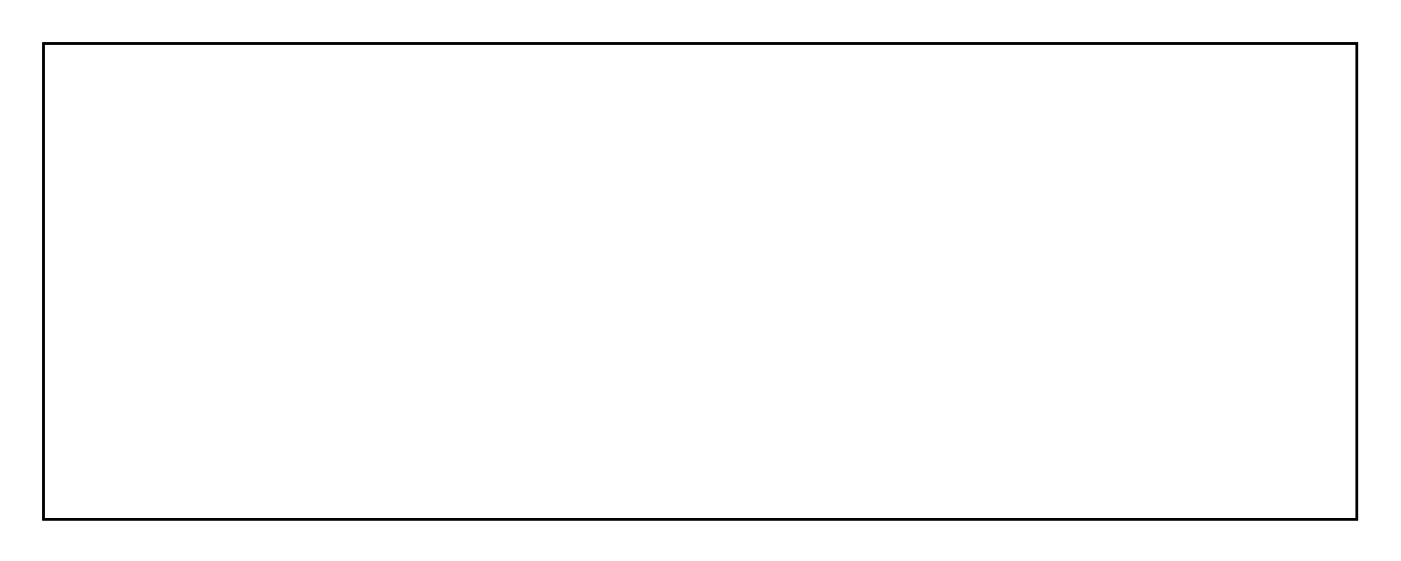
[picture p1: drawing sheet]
<svg xmlns="http://www.w3.org/2000/svg" width="117mm" height="47mm" viewBox="0 0 117 47" stroke-linecap="round" stroke-linejoin="round" font-family="sans-serif">
<path d="M3.6 3.6h109.8v39.8h-109.8z" fill="none" stroke="#000" stroke-width=".2"/>
<path d="M3.6 3.6v39.8h109.8v-39.8zM3.6 3.6h109.8v39.8h-109.8z" fill="#000"/>
<circle cx="10.3" cy="12.9" r=".74" fill="#fff"/>
<circle cx="10.3" cy="12.9" r=".74" fill="none" stroke="#fff" stroke-width=".76" stroke-linecap="butt"/>
<circle cx="35.7" cy="12.9" r=".74" fill="#fff"/>
<circle cx="35.7" cy="12.9" r=".74" fill="none" stroke="#fff" stroke-width=".76" stroke-linecap="butt"/>
<circle cx="10.3" cy="7.8" r=".74" fill="#fff"/>
<circle cx="10.3" cy="7.8" r=".74" fill="none" stroke="#fff" stroke-width=".76" stroke-linecap="butt"/>
<circle cx="86.5" cy="12.9" r=".74" fill="#fff"/>
<circle cx="86.5" cy="12.9" r=".74" fill="none" stroke="#fff" stroke-width=".76" stroke-linecap="butt"/>
<circle cx="86.5" cy="7.8" r=".74" fill="#fff"/>
<circle cx="86.5" cy="7.8" r=".74" fill="none" stroke="#fff" stroke-width=".76" stroke-linecap="butt"/>
<circle cx="61.1" cy="12.9" r=".74" fill="#fff"/>
<circle cx="61.1" cy="12.9" r=".74" fill="none" stroke="#fff" stroke-width=".76" stroke-linecap="butt"/>
<circle cx="61.1" cy="7.8" r=".74" fill="#fff"/>
<circle cx="61.1" cy="7.8" r=".74" fill="none" stroke="#fff" stroke-width=".76" stroke-linecap="butt"/>
<circle cx="35.7" cy="7.8" r=".74" fill="#fff"/>
<circle cx="35.7" cy="7.8" r=".74" fill="none" stroke="#fff" stroke-width=".76" stroke-linecap="butt"/>
<path d="M45.2 30h1.4v1.4h-1.4z" fill="#fff"/>
<path d="M45.2 30h1.4v1.4h-1.4z" fill="none" stroke="#fff" stroke-width=".76" stroke-linecap="butt"/>
<circle cx="45.9" cy="30.7" r=".7" fill="#fff"/>
<circle cx="45.9" cy="30.7" r=".7" fill="none" stroke="#fff" stroke-width=".76" stroke-linecap="butt"/>
<circle cx="45.9" cy="23.1" r=".7" fill="#fff"/>
<circle cx="45.9" cy="23.1" r=".7" fill="none" stroke="#fff" stroke-width=".76" stroke-linecap="butt"/>
<circle cx="43.3" cy="30.7" r=".7" fill="#fff"/>
<circle cx="43.3" cy="30.7" r=".7" fill="none" stroke="#fff" stroke-width=".76" stroke-linecap="butt"/>
<circle cx="43.3" cy="23.1" r=".7" fill="#fff"/>
<circle cx="43.3" cy="23.1" r=".7" fill="none" stroke="#fff" stroke-width=".76" stroke-linecap="butt"/>
<circle cx="40.8" cy="30.7" r=".7" fill="#fff"/>
<circle cx="40.8" cy="30.7" r=".7" fill="none" stroke="#fff" stroke-width=".76" stroke-linecap="butt"/>
<circle cx="40.8" cy="23.1" r=".7" fill="#fff"/>
<circle cx="40.8" cy="23.1" r=".7" fill="none" stroke="#fff" stroke-width=".76" stroke-linecap="butt"/>
<circle cx="38.2" cy="30.7" r=".7" fill="#fff"/>
<circle cx="38.2" cy="30.7" r=".7" fill="none" stroke="#fff" stroke-width=".76" stroke-linecap="butt"/>
<circle cx="38.2" cy="23.1" r=".7" fill="#fff"/>
<circle cx="38.2" cy="23.1" r=".7" fill="none" stroke="#fff" stroke-width=".76" stroke-linecap="butt"/>
<circle cx="35.7" cy="30.7" r=".7" fill="#fff"/>
<circle cx="35.7" cy="30.7" r=".7" fill="none" stroke="#fff" stroke-width=".76" stroke-linecap="butt"/>
<circle cx="35.7" cy="23.1" r=".7" fill="#fff"/>
<circle cx="35.7" cy="23.1" r=".7" fill="none" stroke="#fff" stroke-width=".76" stroke-linecap="butt"/>
<circle cx="33.2" cy="30.7" r=".7" fill="#fff"/>
<circle cx="33.2" cy="30.7" r=".7" fill="none" stroke="#fff" stroke-width=".76" stroke-linecap="butt"/>
<circle cx="33.2" cy="23.1" r=".7" fill="#fff"/>
<circle cx="33.2" cy="23.1" r=".7" fill="none" stroke="#fff" stroke-width=".76" stroke-linecap="butt"/>
<circle cx="30.6" cy="30.7" r=".7" fill="#fff"/>
<circle cx="30.6" cy="30.7" r=".7" fill="none" stroke="#fff" stroke-width=".76" stroke-linecap="butt"/>
<circle cx="30.6" cy="23.1" r=".7" fill="#fff"/>
<circle cx="30.6" cy="23.1" r=".7" fill="none" stroke="#fff" stroke-width=".76" stroke-linecap="butt"/>
<circle cx="28.1" cy="30.7" r=".7" fill="#fff"/>
<circle cx="28.1" cy="30.7" r=".7" fill="none" stroke="#fff" stroke-width=".76" stroke-linecap="butt"/>
<circle cx="28.1" cy="23.1" r=".7" fill="#fff"/>
<circle cx="28.1" cy="23.1" r=".7" fill="none" stroke="#fff" stroke-width=".76" stroke-linecap="butt"/>
<circle cx="25.5" cy="30.7" r=".7" fill="#fff"/>
<circle cx="25.5" cy="30.7" r=".7" fill="none" stroke="#fff" stroke-width=".76" stroke-linecap="butt"/>
<circle cx="25.5" cy="23.1" r=".7" fill="#fff"/>
<circle cx="25.5" cy="23.1" r=".7" fill="none" stroke="#fff" stroke-width=".76" stroke-linecap="butt"/>
<circle cx="23" cy="30.7" r=".7" fill="#fff"/>
<circle cx="23" cy="30.7" r=".7" fill="none" stroke="#fff" stroke-width=".76" stroke-linecap="butt"/>
<circle cx="23" cy="23.1" r=".7" fill="#fff"/>
<circle cx="23" cy="23.1" r=".7" fill="none" stroke="#fff" stroke-width=".76" stroke-linecap="butt"/>
<circle cx="20.5" cy="30.7" r=".7" fill="#fff"/>
<circle cx="20.5" cy="30.7" r=".7" fill="none" stroke="#fff" stroke-width=".76" stroke-linecap="butt"/>
<circle cx="20.5" cy="23.1" r=".7" fill="#fff"/>
<circle cx="20.5" cy="23.1" r=".7" fill="none" stroke="#fff" stroke-width=".76" stroke-linecap="butt"/>
<circle cx="17.9" cy="30.7" r=".7" fill="#fff"/>
<circle cx="17.9" cy="30.7" r=".7" fill="none" stroke="#fff" stroke-width=".76" stroke-linecap="butt"/>
<circle cx="17.9" cy="23.1" r=".7" fill="#fff"/>
<circle cx="17.9" cy="23.1" r=".7" fill="none" stroke="#fff" stroke-width=".76" stroke-linecap="butt"/>
<circle cx="15.4" cy="30.7" r=".7" fill="#fff"/>
<circle cx="15.4" cy="30.7" r=".7" fill="none" stroke="#fff" stroke-width=".76" stroke-linecap="butt"/>
<circle cx="15.4" cy="23.1" r=".7" fill="#fff"/>
<circle cx="15.4" cy="23.1" r=".7" fill="none" stroke="#fff" stroke-width=".76" stroke-linecap="butt"/>
<circle cx="12.8" cy="30.7" r=".7" fill="#fff"/>
<circle cx="12.8" cy="30.7" r=".7" fill="none" stroke="#fff" stroke-width=".76" stroke-linecap="butt"/>
<circle cx="12.8" cy="23.1" r=".7" fill="#fff"/>
<circle cx="12.8" cy="23.1" r=".7" fill="none" stroke="#fff" stroke-width=".76" stroke-linecap="butt"/>
<path d="M96 30h1.4v1.4h-1.4z" fill="#fff"/>
<path d="M96 30h1.4v1.4h-1.4z" fill="none" stroke="#fff" stroke-width=".76" stroke-linecap="butt"/>
<circle cx="96.7" cy="30.7" r=".7" fill="#fff"/>
<circle cx="96.7" cy="30.7" r=".7" fill="none" stroke="#fff" stroke-width=".76" stroke-linecap="butt"/>
<circle cx="96.7" cy="23.1" r=".7" fill="#fff"/>
<circle cx="96.7" cy="23.1" r=".7" fill="none" stroke="#fff" stroke-width=".76" stroke-linecap="butt"/>
<circle cx="94.1" cy="30.7" r=".7" fill="#fff"/>
<circle cx="94.1" cy="30.7" r=".7" fill="none" stroke="#fff" stroke-width=".76" stroke-linecap="butt"/>
<circle cx="94.1" cy="23.1" r=".7" fill="#fff"/>
<circle cx="94.1" cy="23.1" r=".7" fill="none" stroke="#fff" stroke-width=".76" stroke-linecap="butt"/>
<circle cx="91.6" cy="30.7" r=".7" fill="#fff"/>
<circle cx="91.6" cy="30.7" r=".7" fill="none" stroke="#fff" stroke-width=".76" stroke-linecap="butt"/>
<circle cx="91.6" cy="23.1" r=".7" fill="#fff"/>
<circle cx="91.6" cy="23.1" r=".7" fill="none" stroke="#fff" stroke-width=".76" stroke-linecap="butt"/>
<circle cx="89" cy="30.7" r=".7" fill="#fff"/>
<circle cx="89" cy="30.7" r=".7" fill="none" stroke="#fff" stroke-width=".76" stroke-linecap="butt"/>
<circle cx="89" cy="23.1" r=".7" fill="#fff"/>
<circle cx="89" cy="23.1" r=".7" fill="none" stroke="#fff" stroke-width=".76" stroke-linecap="butt"/>
<circle cx="86.5" cy="30.7" r=".7" fill="#fff"/>
<circle cx="86.5" cy="30.7" r=".7" fill="none" stroke="#fff" stroke-width=".76" stroke-linecap="butt"/>
<circle cx="86.5" cy="23.1" r=".7" fill="#fff"/>
<circle cx="86.5" cy="23.1" r=".7" fill="none" stroke="#fff" stroke-width=".76" stroke-linecap="butt"/>
<circle cx="84" cy="30.7" r=".7" fill="#fff"/>
<circle cx="84" cy="30.7" r=".7" fill="none" stroke="#fff" stroke-width=".76" stroke-linecap="butt"/>
<circle cx="84" cy="23.1" r=".7" fill="#fff"/>
<circle cx="84" cy="23.1" r=".7" fill="none" stroke="#fff" stroke-width=".76" stroke-linecap="butt"/>
<circle cx="81.4" cy="30.7" r=".7" fill="#fff"/>
<circle cx="81.4" cy="30.7" r=".7" fill="none" stroke="#fff" stroke-width=".76" stroke-linecap="butt"/>
<circle cx="81.4" cy="23.1" r=".7" fill="#fff"/>
<circle cx="81.4" cy="23.1" r=".7" fill="none" stroke="#fff" stroke-width=".76" stroke-linecap="butt"/>
<circle cx="78.9" cy="30.7" r=".7" fill="#fff"/>
<circle cx="78.9" cy="30.7" r=".7" fill="none" stroke="#fff" stroke-width=".76" stroke-linecap="butt"/>
<circle cx="78.9" cy="23.1" r=".7" fill="#fff"/>
<circle cx="78.9" cy="23.1" r=".7" fill="none" stroke="#fff" stroke-width=".76" stroke-linecap="butt"/>
<circle cx="76.3" cy="30.7" r=".7" fill="#fff"/>
<circle cx="76.3" cy="30.7" r=".7" fill="none" stroke="#fff" stroke-width=".76" stroke-linecap="butt"/>
<circle cx="76.3" cy="23.1" r=".7" fill="#fff"/>
<circle cx="76.3" cy="23.1" r=".7" fill="none" stroke="#fff" stroke-width=".76" stroke-linecap="butt"/>
<circle cx="73.8" cy="30.7" r=".7" fill="#fff"/>
<circle cx="73.8" cy="30.7" r=".7" fill="none" stroke="#fff" stroke-width=".76" stroke-linecap="butt"/>
<circle cx="73.8" cy="23.1" r=".7" fill="#fff"/>
<circle cx="73.8" cy="23.1" r=".7" fill="none" stroke="#fff" stroke-width=".76" stroke-linecap="butt"/>
<circle cx="71.3" cy="30.7" r=".7" fill="#fff"/>
<circle cx="71.3" cy="30.7" r=".7" fill="none" stroke="#fff" stroke-width=".76" stroke-linecap="butt"/>
<circle cx="71.3" cy="23.1" r=".7" fill="#fff"/>
<circle cx="71.3" cy="23.1" r=".7" fill="none" stroke="#fff" stroke-width=".76" stroke-linecap="butt"/>
<circle cx="68.7" cy="30.7" r=".7" fill="#fff"/>
<circle cx="68.7" cy="30.7" r=".7" fill="none" stroke="#fff" stroke-width=".76" stroke-linecap="butt"/>
<circle cx="68.7" cy="23.1" r=".7" fill="#fff"/>
<circle cx="68.7" cy="23.1" r=".7" fill="none" stroke="#fff" stroke-width=".76" stroke-linecap="butt"/>
<circle cx="66.2" cy="30.7" r=".7" fill="#fff"/>
<circle cx="66.2" cy="30.7" r=".7" fill="none" stroke="#fff" stroke-width=".76" stroke-linecap="butt"/>
<circle cx="66.2" cy="23.1" r=".7" fill="#fff"/>
<circle cx="66.2" cy="23.1" r=".7" fill="none" stroke="#fff" stroke-width=".76" stroke-linecap="butt"/>
<circle cx="63.6" cy="30.7" r=".7" fill="#fff"/>
<circle cx="63.6" cy="30.7" r=".7" fill="none" stroke="#fff" stroke-width=".76" stroke-linecap="butt"/>
<circle cx="63.6" cy="23.1" r=".7" fill="#fff"/>
<circle cx="63.6" cy="23.1" r=".7" fill="none" stroke="#fff" stroke-width=".76" stroke-linecap="butt"/>
<path d="M108.6 7.1h1.5v1.5h-1.5z" fill="#fff"/>
<path d="M108.6 7.1h1.5v1.5h-1.5z" fill="none" stroke="#fff" stroke-width=".76" stroke-linecap="butt"/>
<circle cx="109.4" cy="7.8" r=".76" fill="#fff"/>
<circle cx="109.4" cy="7.8" r=".76" fill="none" stroke="#fff" stroke-width=".76" stroke-linecap="butt"/>
<circle cx="106.8" cy="7.8" r=".76" fill="#fff"/>
<circle cx="106.8" cy="7.8" r=".76" fill="none" stroke="#fff" stroke-width=".76" stroke-linecap="butt"/>
<circle cx="104.3" cy="7.8" r=".76" fill="#fff"/>
<circle cx="104.3" cy="7.8" r=".76" fill="none" stroke="#fff" stroke-width=".76" stroke-linecap="butt"/>
<circle cx="101.7" cy="7.8" r=".76" fill="#fff"/>
<circle cx="101.7" cy="7.8" r=".76" fill="none" stroke="#fff" stroke-width=".76" stroke-linecap="butt"/>
<circle cx="99.2" cy="7.8" r=".76" fill="#fff"/>
<circle cx="99.2" cy="7.8" r=".76" fill="none" stroke="#fff" stroke-width=".76" stroke-linecap="butt"/>
<circle cx="96.7" cy="7.8" r=".76" fill="#fff"/>
<circle cx="96.7" cy="7.8" r=".76" fill="none" stroke="#fff" stroke-width=".76" stroke-linecap="butt"/>
<circle cx="94.1" cy="7.8" r=".76" fill="#fff"/>
<circle cx="94.1" cy="7.8" r=".76" fill="none" stroke="#fff" stroke-width=".76" stroke-linecap="butt"/>
<circle cx="91.6" cy="7.8" r=".76" fill="#fff"/>
<circle cx="91.6" cy="7.8" r=".76" fill="none" stroke="#fff" stroke-width=".76" stroke-linecap="butt"/>
<circle cx="89" cy="7.8" r=".76" fill="#fff"/>
<circle cx="89" cy="7.8" r=".76" fill="none" stroke="#fff" stroke-width=".76" stroke-linecap="butt"/>
<path d="M83.2 7.1h1.5v1.5h-1.5z" fill="#fff"/>
<path d="M83.2 7.1h1.5v1.5h-1.5z" fill="none" stroke="#fff" stroke-width=".76" stroke-linecap="butt"/>
<circle cx="84" cy="7.8" r=".76" fill="#fff"/>
<circle cx="84" cy="7.8" r=".76" fill="none" stroke="#fff" stroke-width=".76" stroke-linecap="butt"/>
<circle cx="81.4" cy="7.8" r=".76" fill="#fff"/>
<circle cx="81.4" cy="7.8" r=".76" fill="none" stroke="#fff" stroke-width=".76" stroke-linecap="butt"/>
<circle cx="78.9" cy="7.8" r=".76" fill="#fff"/>
<circle cx="78.9" cy="7.8" r=".76" fill="none" stroke="#fff" stroke-width=".76" stroke-linecap="butt"/>
<circle cx="76.3" cy="7.8" r=".76" fill="#fff"/>
<circle cx="76.3" cy="7.8" r=".76" fill="none" stroke="#fff" stroke-width=".76" stroke-linecap="butt"/>
<circle cx="73.8" cy="7.8" r=".76" fill="#fff"/>
<circle cx="73.8" cy="7.8" r=".76" fill="none" stroke="#fff" stroke-width=".76" stroke-linecap="butt"/>
<circle cx="71.3" cy="7.8" r=".76" fill="#fff"/>
<circle cx="71.3" cy="7.8" r=".76" fill="none" stroke="#fff" stroke-width=".76" stroke-linecap="butt"/>
<circle cx="68.7" cy="7.8" r=".76" fill="#fff"/>
<circle cx="68.7" cy="7.8" r=".76" fill="none" stroke="#fff" stroke-width=".76" stroke-linecap="butt"/>
<circle cx="66.2" cy="7.8" r=".76" fill="#fff"/>
<circle cx="66.2" cy="7.8" r=".76" fill="none" stroke="#fff" stroke-width=".76" stroke-linecap="butt"/>
<circle cx="63.6" cy="7.8" r=".76" fill="#fff"/>
<circle cx="63.6" cy="7.8" r=".76" fill="none" stroke="#fff" stroke-width=".76" stroke-linecap="butt"/>
<path d="M57.8 7.1h1.5v1.5h-1.5z" fill="#fff"/>
<path d="M57.8 7.1h1.5v1.5h-1.5z" fill="none" stroke="#fff" stroke-width=".76" stroke-linecap="butt"/>
<circle cx="58.6" cy="7.8" r=".76" fill="#fff"/>
<circle cx="58.6" cy="7.8" r=".76" fill="none" stroke="#fff" stroke-width=".76" stroke-linecap="butt"/>
<circle cx="56" cy="7.8" r=".76" fill="#fff"/>
<circle cx="56" cy="7.8" r=".76" fill="none" stroke="#fff" stroke-width=".76" stroke-linecap="butt"/>
<circle cx="53.5" cy="7.8" r=".76" fill="#fff"/>
<circle cx="53.5" cy="7.8" r=".76" fill="none" stroke="#fff" stroke-width=".76" stroke-linecap="butt"/>
<circle cx="50.9" cy="7.8" r=".76" fill="#fff"/>
<circle cx="50.9" cy="7.8" r=".76" fill="none" stroke="#fff" stroke-width=".76" stroke-linecap="butt"/>
<circle cx="48.4" cy="7.8" r=".76" fill="#fff"/>
<circle cx="48.4" cy="7.8" r=".76" fill="none" stroke="#fff" stroke-width=".76" stroke-linecap="butt"/>
<circle cx="45.9" cy="7.8" r=".76" fill="#fff"/>
<circle cx="45.9" cy="7.8" r=".76" fill="none" stroke="#fff" stroke-width=".76" stroke-linecap="butt"/>
<circle cx="43.3" cy="7.8" r=".76" fill="#fff"/>
<circle cx="43.3" cy="7.8" r=".76" fill="none" stroke="#fff" stroke-width=".76" stroke-linecap="butt"/>
<circle cx="40.8" cy="7.8" r=".76" fill="#fff"/>
<circle cx="40.8" cy="7.8" r=".76" fill="none" stroke="#fff" stroke-width=".76" stroke-linecap="butt"/>
<circle cx="38.2" cy="7.8" r=".76" fill="#fff"/>
<circle cx="38.2" cy="7.8" r=".76" fill="none" stroke="#fff" stroke-width=".76" stroke-linecap="butt"/>
<path d="M32.4 7.1h1.5v1.5h-1.5z" fill="#fff"/>
<path d="M32.4 7.1h1.5v1.5h-1.5z" fill="none" stroke="#fff" stroke-width=".76" stroke-linecap="butt"/>
<circle cx="33.2" cy="7.8" r=".76" fill="#fff"/>
<circle cx="33.2" cy="7.8" r=".76" fill="none" stroke="#fff" stroke-width=".76" stroke-linecap="butt"/>
<circle cx="30.6" cy="7.8" r=".76" fill="#fff"/>
<circle cx="30.6" cy="7.8" r=".76" fill="none" stroke="#fff" stroke-width=".76" stroke-linecap="butt"/>
<circle cx="28.1" cy="7.8" r=".76" fill="#fff"/>
<circle cx="28.1" cy="7.8" r=".76" fill="none" stroke="#fff" stroke-width=".76" stroke-linecap="butt"/>
<circle cx="25.5" cy="7.8" r=".76" fill="#fff"/>
<circle cx="25.5" cy="7.8" r=".76" fill="none" stroke="#fff" stroke-width=".76" stroke-linecap="butt"/>
<circle cx="23" cy="7.8" r=".76" fill="#fff"/>
<circle cx="23" cy="7.8" r=".76" fill="none" stroke="#fff" stroke-width=".76" stroke-linecap="butt"/>
<circle cx="20.5" cy="7.8" r=".76" fill="#fff"/>
<circle cx="20.5" cy="7.8" r=".76" fill="none" stroke="#fff" stroke-width=".76" stroke-linecap="butt"/>
<circle cx="17.9" cy="7.8" r=".76" fill="#fff"/>
<circle cx="17.9" cy="7.8" r=".76" fill="none" stroke="#fff" stroke-width=".76" stroke-linecap="butt"/>
<circle cx="15.4" cy="7.8" r=".76" fill="#fff"/>
<circle cx="15.4" cy="7.8" r=".76" fill="none" stroke="#fff" stroke-width=".76" stroke-linecap="butt"/>
<circle cx="12.8" cy="7.8" r=".76" fill="#fff"/>
<circle cx="12.8" cy="7.8" r=".76" fill="none" stroke="#fff" stroke-width=".76" stroke-linecap="butt"/>
<path d="M108.6 12.1h1.5v1.6h-1.5z" fill="#fff"/>
<path d="M108.6 12.1h1.5v1.6h-1.5z" fill="none" stroke="#fff" stroke-width=".76" stroke-linecap="butt"/>
<circle cx="109.4" cy="12.9" r=".76" fill="#fff"/>
<circle cx="109.4" cy="12.9" r=".76" fill="none" stroke="#fff" stroke-width=".76" stroke-linecap="butt"/>
<circle cx="106.8" cy="12.9" r=".76" fill="#fff"/>
<circle cx="106.8" cy="12.9" r=".76" fill="none" stroke="#fff" stroke-width=".76" stroke-linecap="butt"/>
<circle cx="104.3" cy="12.9" r=".76" fill="#fff"/>
<circle cx="104.3" cy="12.9" r=".76" fill="none" stroke="#fff" stroke-width=".76" stroke-linecap="butt"/>
<circle cx="101.7" cy="12.9" r=".76" fill="#fff"/>
<circle cx="101.7" cy="12.9" r=".76" fill="none" stroke="#fff" stroke-width=".76" stroke-linecap="butt"/>
<circle cx="99.2" cy="12.9" r=".76" fill="#fff"/>
<circle cx="99.2" cy="12.9" r=".76" fill="none" stroke="#fff" stroke-width=".76" stroke-linecap="butt"/>
<circle cx="96.7" cy="12.9" r=".76" fill="#fff"/>
<circle cx="96.7" cy="12.9" r=".76" fill="none" stroke="#fff" stroke-width=".76" stroke-linecap="butt"/>
<circle cx="94.1" cy="12.9" r=".76" fill="#fff"/>
<circle cx="94.1" cy="12.9" r=".76" fill="none" stroke="#fff" stroke-width=".76" stroke-linecap="butt"/>
<circle cx="91.6" cy="12.9" r=".76" fill="#fff"/>
<circle cx="91.6" cy="12.9" r=".76" fill="none" stroke="#fff" stroke-width=".76" stroke-linecap="butt"/>
<circle cx="89" cy="12.9" r=".76" fill="#fff"/>
<circle cx="89" cy="12.9" r=".76" fill="none" stroke="#fff" stroke-width=".76" stroke-linecap="butt"/>
<path d="M83.2 12.1h1.5v1.6h-1.5z" fill="#fff"/>
<path d="M83.2 12.1h1.5v1.6h-1.5z" fill="none" stroke="#fff" stroke-width=".76" stroke-linecap="butt"/>
<circle cx="84" cy="12.9" r=".76" fill="#fff"/>
<circle cx="84" cy="12.9" r=".76" fill="none" stroke="#fff" stroke-width=".76" stroke-linecap="butt"/>
<circle cx="81.4" cy="12.9" r=".76" fill="#fff"/>
<circle cx="81.4" cy="12.9" r=".76" fill="none" stroke="#fff" stroke-width=".76" stroke-linecap="butt"/>
<circle cx="78.9" cy="12.9" r=".76" fill="#fff"/>
<circle cx="78.9" cy="12.9" r=".76" fill="none" stroke="#fff" stroke-width=".76" stroke-linecap="butt"/>
<circle cx="76.3" cy="12.9" r=".76" fill="#fff"/>
<circle cx="76.3" cy="12.9" r=".76" fill="none" stroke="#fff" stroke-width=".76" stroke-linecap="butt"/>
<circle cx="73.8" cy="12.9" r=".76" fill="#fff"/>
<circle cx="73.8" cy="12.9" r=".76" fill="none" stroke="#fff" stroke-width=".76" stroke-linecap="butt"/>
<circle cx="71.3" cy="12.9" r=".76" fill="#fff"/>
<circle cx="71.3" cy="12.9" r=".76" fill="none" stroke="#fff" stroke-width=".76" stroke-linecap="butt"/>
<circle cx="68.7" cy="12.9" r=".76" fill="#fff"/>
<circle cx="68.7" cy="12.9" r=".76" fill="none" stroke="#fff" stroke-width=".76" stroke-linecap="butt"/>
<circle cx="66.2" cy="12.9" r=".76" fill="#fff"/>
<circle cx="66.2" cy="12.9" r=".76" fill="none" stroke="#fff" stroke-width=".76" stroke-linecap="butt"/>
<circle cx="63.6" cy="12.9" r=".76" fill="#fff"/>
<circle cx="63.6" cy="12.9" r=".76" fill="none" stroke="#fff" stroke-width=".76" stroke-linecap="butt"/>
<path d="M57.8 12.1h1.5v1.6h-1.5z" fill="#fff"/>
<path d="M57.8 12.1h1.5v1.6h-1.5z" fill="none" stroke="#fff" stroke-width=".76" stroke-linecap="butt"/>
<circle cx="58.6" cy="12.9" r=".76" fill="#fff"/>
<circle cx="58.6" cy="12.9" r=".76" fill="none" stroke="#fff" stroke-width=".76" stroke-linecap="butt"/>
<circle cx="56" cy="12.9" r=".76" fill="#fff"/>
<circle cx="56" cy="12.9" r=".76" fill="none" stroke="#fff" stroke-width=".76" stroke-linecap="butt"/>
<circle cx="53.5" cy="12.9" r=".76" fill="#fff"/>
<circle cx="53.5" cy="12.9" r=".76" fill="none" stroke="#fff" stroke-width=".76" stroke-linecap="butt"/>
<circle cx="50.9" cy="12.9" r=".76" fill="#fff"/>
<circle cx="50.9" cy="12.9" r=".76" fill="none" stroke="#fff" stroke-width=".76" stroke-linecap="butt"/>
<circle cx="48.4" cy="12.9" r=".76" fill="#fff"/>
<circle cx="48.4" cy="12.9" r=".76" fill="none" stroke="#fff" stroke-width=".76" stroke-linecap="butt"/>
<circle cx="45.9" cy="12.9" r=".76" fill="#fff"/>
<circle cx="45.9" cy="12.9" r=".76" fill="none" stroke="#fff" stroke-width=".76" stroke-linecap="butt"/>
<circle cx="43.3" cy="12.9" r=".76" fill="#fff"/>
<circle cx="43.3" cy="12.9" r=".76" fill="none" stroke="#fff" stroke-width=".76" stroke-linecap="butt"/>
<circle cx="40.8" cy="12.9" r=".76" fill="#fff"/>
<circle cx="40.8" cy="12.9" r=".76" fill="none" stroke="#fff" stroke-width=".76" stroke-linecap="butt"/>
<circle cx="38.2" cy="12.9" r=".76" fill="#fff"/>
<circle cx="38.2" cy="12.9" r=".76" fill="none" stroke="#fff" stroke-width=".76" stroke-linecap="butt"/>
<path d="M32.4 12.1h1.5v1.6h-1.5z" fill="#fff"/>
<path d="M32.4 12.1h1.5v1.6h-1.5z" fill="none" stroke="#fff" stroke-width=".76" stroke-linecap="butt"/>
<circle cx="33.2" cy="12.9" r=".76" fill="#fff"/>
<circle cx="33.2" cy="12.9" r=".76" fill="none" stroke="#fff" stroke-width=".76" stroke-linecap="butt"/>
<circle cx="30.6" cy="12.9" r=".76" fill="#fff"/>
<circle cx="30.6" cy="12.9" r=".76" fill="none" stroke="#fff" stroke-width=".76" stroke-linecap="butt"/>
<circle cx="28.1" cy="12.9" r=".76" fill="#fff"/>
<circle cx="28.1" cy="12.9" r=".76" fill="none" stroke="#fff" stroke-width=".76" stroke-linecap="butt"/>
<circle cx="25.5" cy="12.9" r=".76" fill="#fff"/>
<circle cx="25.5" cy="12.9" r=".76" fill="none" stroke="#fff" stroke-width=".76" stroke-linecap="butt"/>
<circle cx="23" cy="12.9" r=".76" fill="#fff"/>
<circle cx="23" cy="12.9" r=".76" fill="none" stroke="#fff" stroke-width=".76" stroke-linecap="butt"/>
<circle cx="20.5" cy="12.9" r=".76" fill="#fff"/>
<circle cx="20.5" cy="12.9" r=".76" fill="none" stroke="#fff" stroke-width=".76" stroke-linecap="butt"/>
<circle cx="17.9" cy="12.9" r=".76" fill="#fff"/>
<circle cx="17.9" cy="12.9" r=".76" fill="none" stroke="#fff" stroke-width=".76" stroke-linecap="butt"/>
<circle cx="15.4" cy="12.9" r=".76" fill="#fff"/>
<circle cx="15.4" cy="12.9" r=".76" fill="none" stroke="#fff" stroke-width=".76" stroke-linecap="butt"/>
<circle cx="12.8" cy="12.9" r=".76" fill="#fff"/>
<circle cx="12.8" cy="12.9" r=".76" fill="none" stroke="#fff" stroke-width=".76" stroke-linecap="butt"/>
<circle cx="25.5" cy="35.8" r=".35" fill="#fff"/>
<circle cx="25.5" cy="35.8" r=".35" fill="none" stroke="#fff" stroke-width=".55"/>
<circle cx="23" cy="40.8" r=".35" fill="#fff"/>
<circle cx="23" cy="40.8" r=".35" fill="none" stroke="#fff" stroke-width=".55"/>
<circle cx="17.9" cy="38.9" r=".35" fill="#fff"/>
<circle cx="17.9" cy="38.9" r=".35" fill="none" stroke="#fff" stroke-width=".55"/>
<circle cx="51.6" cy="28.8" r=".35" fill="#fff"/>
<circle cx="51.6" cy="28.8" r=".35" fill="none" stroke="#fff" stroke-width=".55"/>
<circle cx="52.8" cy="27.5" r=".35" fill="#fff"/>
<circle cx="52.8" cy="27.5" r=".35" fill="none" stroke="#fff" stroke-width=".55"/>
<circle cx="54.1" cy="26.2" r=".35" fill="#fff"/>
<circle cx="54.1" cy="26.2" r=".35" fill="none" stroke="#fff" stroke-width=".55"/>
<circle cx="55.4" cy="23.7" r=".35" fill="#fff"/>
<circle cx="55.4" cy="23.7" r=".35" fill="none" stroke="#fff" stroke-width=".55"/>
<circle cx="56.6" cy="19.3" r=".35" fill="#fff"/>
<circle cx="56.6" cy="19.3" r=".35" fill="none" stroke="#fff" stroke-width=".55"/>
<circle cx="58.6" cy="25.6" r=".74" fill="#fff"/>
<circle cx="58.6" cy="25.6" r=".74" fill="none" stroke="#fff" stroke-width=".76" stroke-linecap="butt"/>
<circle cx="58.6" cy="28.1" r=".74" fill="#fff"/>
<circle cx="58.6" cy="28.1" r=".74" fill="none" stroke="#fff" stroke-width=".76" stroke-linecap="butt"/>
<circle cx="58.6" cy="30.7" r=".74" fill="#fff"/>
<circle cx="58.6" cy="30.7" r=".74" fill="none" stroke="#fff" stroke-width=".76" stroke-linecap="butt"/>
<circle cx="61.1" cy="25.6" r=".74" fill="#fff"/>
<circle cx="61.1" cy="25.6" r=".74" fill="none" stroke="#fff" stroke-width=".76" stroke-linecap="butt"/>
<circle cx="61.1" cy="28.1" r=".74" fill="#fff"/>
<circle cx="61.1" cy="28.1" r=".74" fill="none" stroke="#fff" stroke-width=".76" stroke-linecap="butt"/>
<circle cx="61.1" cy="30.7" r=".74" fill="#fff"/>
<circle cx="61.1" cy="30.7" r=".74" fill="none" stroke="#fff" stroke-width=".76" stroke-linecap="butt"/>
<circle cx="68.7" cy="28.2" r=".35" fill="#fff"/>
<circle cx="68.7" cy="28.2" r=".35" fill="none" stroke="#fff" stroke-width=".55"/>
<circle cx="58.6" cy="40.8" r=".35" fill="#fff"/>
<circle cx="58.6" cy="40.8" r=".35" fill="none" stroke="#fff" stroke-width=".55"/>
<circle cx="7.8" cy="25.6" r=".74" fill="#fff"/>
<circle cx="7.8" cy="25.6" r=".74" fill="none" stroke="#fff" stroke-width=".76" stroke-linecap="butt"/>
<circle cx="7.8" cy="28.1" r=".74" fill="#fff"/>
<circle cx="7.8" cy="28.1" r=".74" fill="none" stroke="#fff" stroke-width=".76" stroke-linecap="butt"/>
<circle cx="7.8" cy="30.7" r=".74" fill="#fff"/>
<circle cx="7.8" cy="30.7" r=".74" fill="none" stroke="#fff" stroke-width=".76" stroke-linecap="butt"/>
<circle cx="7.8" cy="33.2" r=".74" fill="#fff"/>
<circle cx="7.8" cy="33.2" r=".74" fill="none" stroke="#fff" stroke-width=".76" stroke-linecap="butt"/>
<circle cx="7.8" cy="35.8" r=".74" fill="#fff"/>
<circle cx="7.8" cy="35.8" r=".74" fill="none" stroke="#fff" stroke-width=".76" stroke-linecap="butt"/>
<circle cx="7.8" cy="38.3" r=".74" fill="#fff"/>
<circle cx="7.8" cy="38.3" r=".74" fill="none" stroke="#fff" stroke-width=".76" stroke-linecap="butt"/>
<circle cx="7.8" cy="40.8" r=".74" fill="#fff"/>
<circle cx="7.8" cy="40.8" r=".74" fill="none" stroke="#fff" stroke-width=".76" stroke-linecap="butt"/>
<circle cx="109.7" cy="25.6" r=".74" fill="#fff"/>
<circle cx="109.7" cy="25.6" r=".74" fill="none" stroke="#fff" stroke-width=".76" stroke-linecap="butt"/>
<circle cx="109.7" cy="28.1" r=".74" fill="#fff"/>
<circle cx="109.7" cy="28.1" r=".74" fill="none" stroke="#fff" stroke-width=".76" stroke-linecap="butt"/>
<circle cx="109.7" cy="30.7" r=".74" fill="#fff"/>
<circle cx="109.7" cy="30.7" r=".74" fill="none" stroke="#fff" stroke-width=".76" stroke-linecap="butt"/>
<circle cx="109.7" cy="33.2" r=".74" fill="#fff"/>
<circle cx="109.7" cy="33.2" r=".74" fill="none" stroke="#fff" stroke-width=".76" stroke-linecap="butt"/>
<circle cx="109.7" cy="35.8" r=".74" fill="#fff"/>
<circle cx="109.7" cy="35.8" r=".74" fill="none" stroke="#fff" stroke-width=".76" stroke-linecap="butt"/>
<circle cx="109.7" cy="38.3" r=".74" fill="#fff"/>
<circle cx="109.7" cy="38.3" r=".74" fill="none" stroke="#fff" stroke-width=".76" stroke-linecap="butt"/>
<circle cx="109.7" cy="40.8" r=".74" fill="#fff"/>
<circle cx="109.7" cy="40.8" r=".74" fill="none" stroke="#fff" stroke-width=".76" stroke-linecap="butt"/>
<circle cx="76.3" cy="35.8" r=".35" fill="#fff"/>
<circle cx="76.3" cy="35.8" r=".35" fill="none" stroke="#fff" stroke-width=".55"/>
<circle cx="73.8" cy="40.8" r=".35" fill="#fff"/>
<circle cx="73.8" cy="40.8" r=".35" fill="none" stroke="#fff" stroke-width=".55"/>
<circle cx="69" cy="38.9" r=".35" fill="#fff"/>
<circle cx="69" cy="38.9" r=".35" fill="none" stroke="#fff" stroke-width=".55"/>
<circle cx="66.2" cy="37.7" r=".35" fill="#fff"/>
<circle cx="66.2" cy="37.7" r=".35" fill="none" stroke="#fff" stroke-width=".55"/>
<circle cx="15.4" cy="37.7" r=".35" fill="#fff"/>
<circle cx="15.4" cy="37.7" r=".35" fill="none" stroke="#fff" stroke-width=".55"/>
<circle cx="76.3" cy="33.2" r=".64" fill="#fff"/>
<circle cx="76.3" cy="33.2" r=".64" fill="none" stroke="#fff" stroke-width=".76" stroke-linecap="butt"/>
<circle cx="73.8" cy="33.2" r=".64" fill="#fff"/>
<circle cx="73.8" cy="33.2" r=".64" fill="none" stroke="#fff" stroke-width=".76" stroke-linecap="butt"/>
<circle cx="25.5" cy="33.2" r=".64" fill="#fff"/>
<circle cx="25.5" cy="33.2" r=".64" fill="none" stroke="#fff" stroke-width=".76" stroke-linecap="butt"/>
<circle cx="23" cy="33.2" r=".64" fill="#fff"/>
<circle cx="23" cy="33.2" r=".64" fill="none" stroke="#fff" stroke-width=".76" stroke-linecap="butt"/>
<circle cx="102.4" cy="26.9" r=".35" fill="#fff"/>
<circle cx="102.4" cy="26.9" r=".35" fill="none" stroke="#fff" stroke-width=".55"/>
<circle cx="103.6" cy="24.3" r=".35" fill="#fff"/>
<circle cx="103.6" cy="24.3" r=".35" fill="none" stroke="#fff" stroke-width=".55"/>
<circle cx="104.9" cy="22.4" r=".35" fill="#fff"/>
<circle cx="104.9" cy="22.4" r=".35" fill="none" stroke="#fff" stroke-width=".55"/>
<circle cx="61.1" cy="18" r="1.6" fill="#fff"/>
<circle cx="61.1" cy="18" r="1.6" fill="none" stroke="#fff" stroke-width=".25"/>
<circle cx="7.8" cy="18" r="1.6" fill="#fff"/>
<circle cx="7.8" cy="18" r="1.6" fill="none" stroke="#fff" stroke-width=".25"/>
<circle cx="109.4" cy="18" r="1.6" fill="#fff"/>
<circle cx="109.4" cy="18" r="1.6" fill="none" stroke="#fff" stroke-width=".25"/>
<circle cx="52.8" cy="30.7" r=".7" fill="#fff"/>
<circle cx="52.8" cy="30.7" r=".7" fill="none" stroke="#fff" stroke-width=".76" stroke-linecap="butt"/>
<circle cx="52.8" cy="33.2" r=".7" fill="#fff"/>
<circle cx="52.8" cy="33.2" r=".7" fill="none" stroke="#fff" stroke-width=".76" stroke-linecap="butt"/>
<circle cx="55.4" cy="30.7" r=".7" fill="#fff"/>
<circle cx="55.4" cy="30.7" r=".7" fill="none" stroke="#fff" stroke-width=".76" stroke-linecap="butt"/>
<circle cx="55.4" cy="33.2" r=".7" fill="#fff"/>
<circle cx="55.4" cy="33.2" r=".7" fill="none" stroke="#fff" stroke-width=".76" stroke-linecap="butt"/>
<circle cx="55.4" cy="37.7" r=".35" fill="#fff"/>
<circle cx="55.4" cy="37.7" r=".35" fill="none" stroke="#fff" stroke-width=".55"/>
<circle cx="52.8" cy="38.9" r=".35" fill="#fff"/>
<circle cx="52.8" cy="38.9" r=".35" fill="none" stroke="#fff" stroke-width=".55"/>
</svg>
